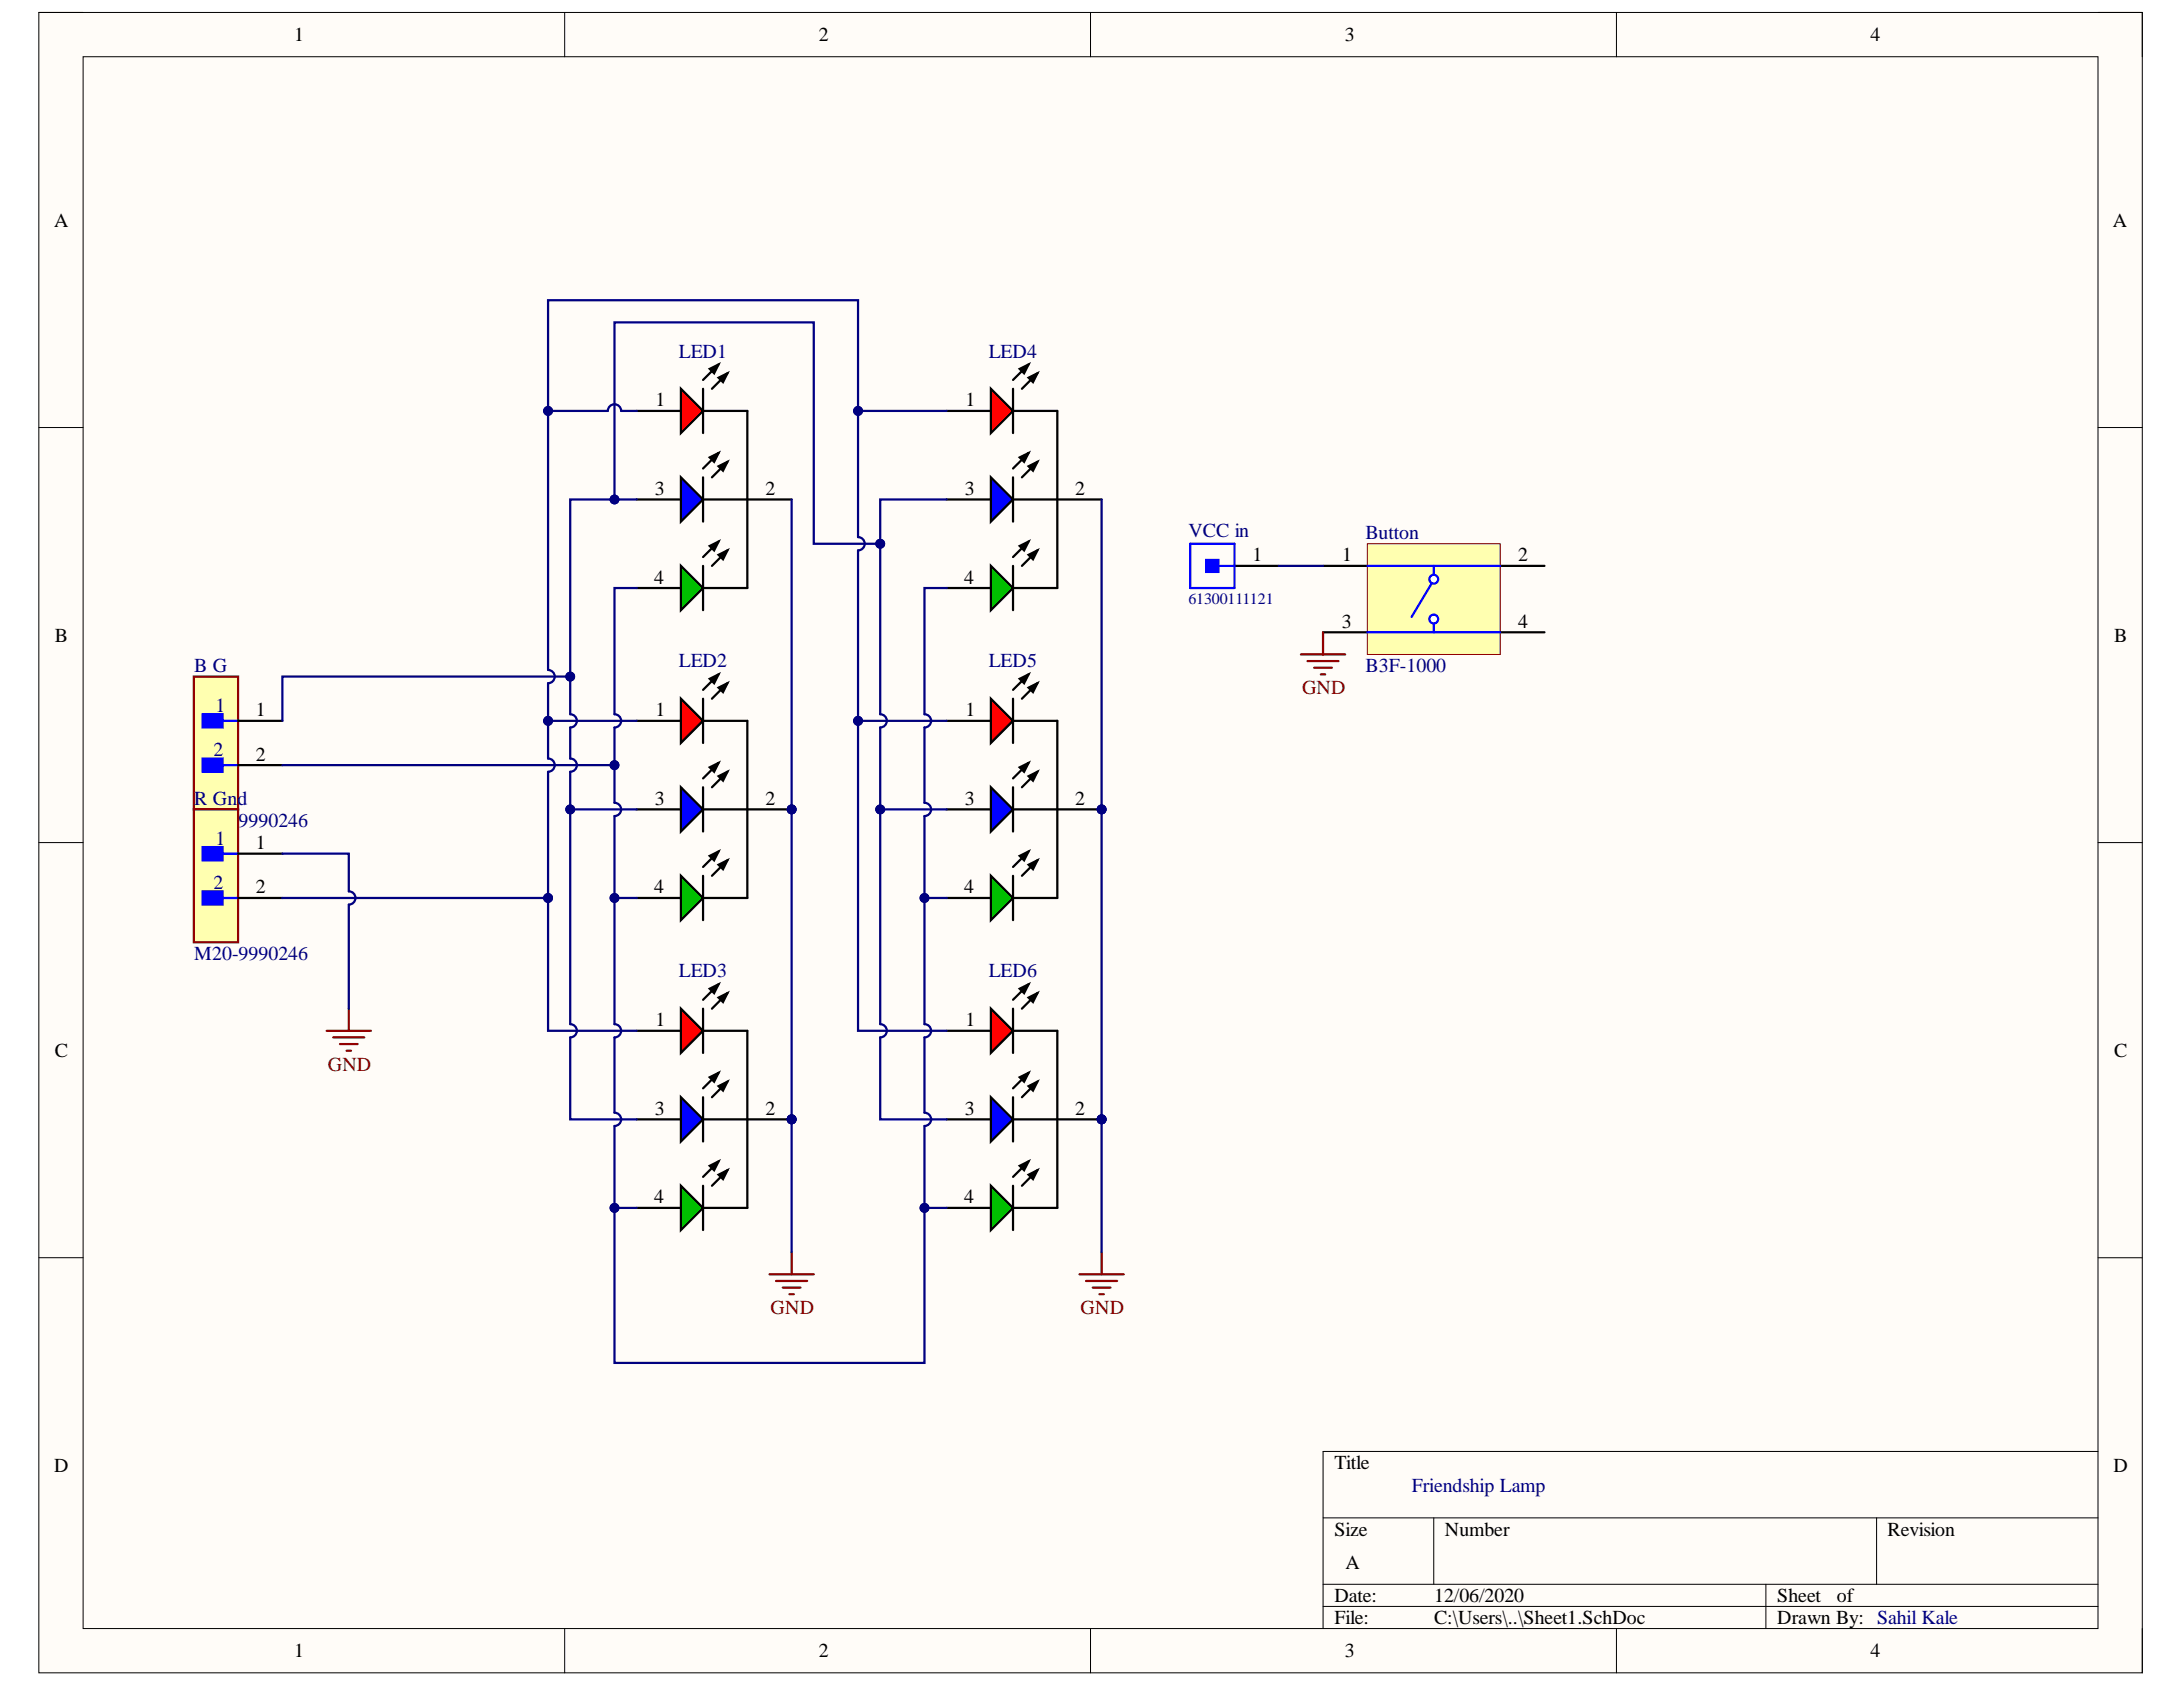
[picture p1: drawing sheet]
<svg xmlns="http://www.w3.org/2000/svg" width="279mm" height="216mm" viewBox="0 0 279 216" stroke-linecap="round" stroke-linejoin="round" font-family="sans-serif">
<defs><g id="words">
<g font-size="2.5">
<text x="37.6" y="5.3">1</text>
<text x="104.8" y="5.3">2</text>
<text x="172.1" y="5.3">3</text>
<text x="239.4" y="5.3">4</text>
<text x="6.9" y="29">A</text>
<text x="270.4" y="29">A</text>
<text x="83.9" y="52">1</text>
<text x="123.6" y="52">1</text>
<text x="83.8" y="63.4">3</text>
<text x="98" y="63.4">2</text>
<text x="123.5" y="63.4">3</text>
<text x="137.6" y="63.4">2</text>
<text x="160.3" y="71.8">1</text>
<text x="171.8" y="71.8">1</text>
<text x="194.3" y="71.8">2</text>
<text x="83.7" y="74.7">4</text>
<text x="123.4" y="74.7">4</text>
<text x="7" y="82.1">B</text>
<text x="171.7" y="80.4">3</text>
<text x="194.3" y="80.4">4</text>
<text x="270.6" y="82.1">B</text>
<text x="32.7" y="91.7">1</text>
<text x="83.9" y="91.7">1</text>
<text x="123.6" y="91.7">1</text>
<text x="32.7" y="97.3">2</text>
<text x="83.8" y="103">3</text>
<text x="98" y="103">2</text>
<text x="123.5" y="103">3</text>
<text x="137.6" y="103">2</text>
<text x="32.7" y="108.7">1</text>
<text x="32.7" y="114.3">2</text>
<text x="83.7" y="114.3">4</text>
<text x="123.4" y="114.3">4</text>
<text x="83.9" y="131.3">1</text>
<text x="123.6" y="131.3">1</text>
<text x="7" y="135.2">C</text>
<text x="270.6" y="135.2">C</text>
<text x="83.8" y="142.7">3</text>
<text x="98" y="142.7">2</text>
<text x="123.5" y="142.7">3</text>
<text x="137.6" y="142.7">2</text>
<text x="83.7" y="154">4</text>
<text x="123.4" y="154">4</text>
<text x="6.9" y="188.3">D</text>
<text x="170.8" y="188">Title</text>
<text x="270.5" y="188.3">D</text>
<text x="170.8" y="196.5">Size</text>
<text x="184.9" y="196.5">Number</text>
<text x="241.6" y="196.5">Revision</text>
<text x="172.2" y="200.8">A</text>
<text x="170.8" y="205">Date:</text>
<text x="170.8" y="207.9">File:</text>
<text x="183.6" y="205">12/06/2020</text>
<text x="183.6" y="207.9">C:\Users\..\Sheet1.SchDoc</text>
<text x="227.5" y="205">Sheet</text>
<text x="227.5" y="207.9">Drawn By: Sahil Kale</text>
<text x="235.1" y="205">of</text>
<text x="37.6" y="212.1">1</text>
<text x="104.8" y="212.1">2</text>
<text x="172.1" y="212.1">3</text>
<text x="239.4" y="212.1">4</text>
</g>
<g font-size="2.5" fill="#000080">
<text x="86.9" y="45.8">LED1</text>
<text x="126.5" y="45.8">LED4</text>
<text x="152.1" y="68.8">VCC in</text>
<text x="174.8" y="69">Button</text>
<text x="24.9" y="86">B G</text>
<text x="86.9" y="85.4">LED2</text>
<text x="126.5" y="85.4">LED5</text>
<text x="174.8" y="86">B3F-1000</text>
<text x="27.6" y="91.1">1</text>
<text x="27.3" y="96.8">2</text>
<text x="24.9" y="105.9">M20-9990246</text>
<text x="24.9" y="103">R Gnd</text>
<text x="27.3" y="113.8">2</text>
<text x="27.6" y="108.1">1</text>
<text x="24.9" y="122.9">M20-9990246</text>
<text x="86.9" y="125.1">LED3</text>
<text x="126.5" y="125.1">LED6</text>
<text x="180.7" y="190.9">Friendship Lamp</text>
</g>
<g font-size="2.5" fill="#800000">
<text x="166.6" y="88.8">GND</text>
<text x="42" y="137">GND</text>
<text x="98.6" y="168.2">GND</text>
<text x="138.3" y="168.2">GND</text>
</g>
<text font-size="2" fill="#000080" x="152.1" y="77.3">61300111121</text>
</g></defs>
<path d="M5 1.6h269.2v212.5h-269.2z" fill-rule="evenodd" fill="#fffcf8"/>
<path d="M5 1.6h269.2v212.5h-269.2z" fill="none" stroke="#000" stroke-width=".13"/>
<path d="M10.6 7.3h257.9v201.1h-257.9z" fill-rule="evenodd" fill="#fffcf8"/>
<g fill="none" stroke="#000" stroke-width=".13">
<path d="M5 1.6h5.6M10.6 7.3h257.9v201.1h-257.9zM72.3 1.6v5.7M139.6 1.6v5.7M206.9 1.6v5.7M268.5 1.6h5.7v5.7M5 54.7h5.6M268.5 54.7h5.7M5 107.8h5.6M268.5 107.8h5.7M5 161h5.6M268.5 161h5.7"/>
<path d="M169.3 194.3h99.2M183.5 194.3v8.5M240.2 194.3v8.5M268.5 185.8h-99.2v22.6M72.3 208.4v5.7M139.6 208.4v5.7M169.3 202.8h99.2M169.3 205.6h99.2M206.9 208.4v5.7M226 202.8v5.6M274.2 208.4v5.7"/>
</g>
<path d="M81.5 52.6h5.6M81.5 63.9h5.6M81.5 75.3h5.6M95.7 63.9h5.6" fill="none" stroke="#000" stroke-width=".29"/>
<path d="M87.1 61.1l2.9 2.8-2.9 2.9z" fill="#00f"/>
<path d="M90.8 58.5l1.2-.5-.6 1.1zM92 59.7l1.1-.6-.6 1.1zM92 58l-2 2M93.1 59.1l-2 2M87.1 61.1l2.9 2.8-2.9 2.9zM90 61.1v5.7" fill="none" stroke="#000" stroke-width=".29"/>
<path d="M90.8 58.5l1.2-.5-.6 1.1zM92 59.7l1.1-.6-.6 1.1z" fill="#000"/>
<path d="M87.1 49.8l2.9 2.8-2.9 2.8z" fill="#f00"/>
<path d="M87.1 49.8l2.9 2.8-2.9 2.8zM90 49.8v5.6M90.8 47.2l1.2-.6-.6 1.2zM92 48.3l1.1-.5-.6 1.1zM92 46.6l-2 2M93.1 47.8l-2 2" fill="none" stroke="#000" stroke-width=".29"/>
<path d="M90.8 47.2l1.2-.6-.6 1.2zM92 48.3l1.1-.5-.6 1.1z" fill="#000"/>
<path d="M87.1 72.4l2.9 2.9-2.9 2.8z" fill="#00bf00"/>
<path d="M90 52.6h5.7v22.7h-5.7M87.1 72.4l2.9 2.9-2.9 2.8zM90 72.4v5.7M90 63.9h5.7M90.8 69.9l1.2-.6-.6 1.1zM92 71l1.1-.6-.6 1.2zM92 69.3l-2 2M93.1 70.4l-2 2" fill="none" stroke="#000" stroke-width=".29"/>
<path d="M90.8 69.9l1.2-.6-.6 1.1zM92 71l1.1-.6-.6 1.2z" fill="#000"/>
<circle cx="101.3" cy="103.6" r=".57" fill="#000080"/>
<circle cx="101.3" cy="103.6" r=".57" fill="none" stroke="#000080" stroke-width=".13"/>
<path d="M81.5 92.3h5.6M95.7 103.6h5.6" fill="none" stroke="#000" stroke-width=".29"/>
<circle cx="101.3" cy="103.6" r=".57" fill="#000080"/>
<circle cx="101.3" cy="103.6" r=".57" fill="none" stroke="#000080" stroke-width=".13"/>
<path d="M81.5 103.6h5.6M81.5 114.9h5.6" fill="none" stroke="#000" stroke-width=".29"/>
<path d="M87.1 100.8l2.9 2.8-2.9 2.8z" fill="#00f"/>
<path d="M90.8 98.2l1.2-.6-.6 1.2zM92 99.3l1.1-.5-.6 1.1zM92 97.6l-2 2M93.1 98.8l-2 2M87.1 100.8l2.9 2.8-2.9 2.8zM90 100.8v5.6" fill="none" stroke="#000" stroke-width=".29"/>
<path d="M90.8 98.2l1.2-.6-.6 1.2zM92 99.3l1.1-.5-.6 1.1z" fill="#000"/>
<path d="M87.1 89.4l2.9 2.9-2.9 2.8z" fill="#f00"/>
<path d="M87.1 89.4l2.9 2.9-2.9 2.8zM90 89.4v5.7M90.8 86.9l1.2-.6-.6 1.1zM92 88l1.1-.6-.6 1.2zM92 86.3l-2 2M93.1 87.4l-2 2" fill="none" stroke="#000" stroke-width=".29"/>
<path d="M90.8 86.9l1.2-.6-.6 1.1zM92 88l1.1-.6-.6 1.2z" fill="#000"/>
<path d="M87.1 112.1l2.9 2.8-2.9 2.9z" fill="#00bf00"/>
<path d="M90 92.3h5.7v22.6h-5.7M87.1 112.1l2.9 2.8-2.9 2.9zM90 112.1v5.7M90 103.6h5.7M90.8 109.5l1.2-.5-.6 1.1zM92 110.7l1.1-.6-.6 1.1zM92 109l-2 2M93.1 110.1l-2 2" fill="none" stroke="#000" stroke-width=".29"/>
<path d="M90.8 109.5l1.2-.5-.6 1.1zM92 110.7l1.1-.6-.6 1.1z" fill="#000"/>
<circle cx="101.3" cy="143.3" r=".57" fill="#000080"/>
<circle cx="101.3" cy="143.3" r=".57" fill="none" stroke="#000080" stroke-width=".13"/>
<path d="M81.5 131.9h5.6M95.7 143.3h5.6" fill="none" stroke="#000" stroke-width=".29"/>
<circle cx="101.3" cy="143.3" r=".57" fill="#000080"/>
<circle cx="101.3" cy="143.3" r=".57" fill="none" stroke="#000080" stroke-width=".13"/>
<path d="M81.5 143.3h5.6M81.5 154.6h5.6" fill="none" stroke="#000" stroke-width=".29"/>
<path d="M87.1 140.4l2.9 2.9-2.9 2.8z" fill="#00f"/>
<path d="M90.8 137.9l1.2-.6-.6 1.1zM92 139l1.1-.6-.6 1.2zM92 137.3l-2 2M93.1 138.4l-2 2M87.1 140.4l2.9 2.9-2.9 2.8zM90 140.4v5.7" fill="none" stroke="#000" stroke-width=".29"/>
<path d="M90.8 137.9l1.2-.6-.6 1.1zM92 139l1.1-.6-.6 1.2z" fill="#000"/>
<path d="M87.1 129.1l2.9 2.8-2.9 2.9z" fill="#f00"/>
<path d="M87.1 129.1l2.9 2.8-2.9 2.9zM90 129.1v5.7M90.8 126.5l1.2-.5-.6 1.1zM92 127.7l1.1-.6-.6 1.1zM92 126l-2 2M93.1 127.1l-2 2" fill="none" stroke="#000" stroke-width=".29"/>
<path d="M90.8 126.5l1.2-.5-.6 1.1zM92 127.7l1.1-.6-.6 1.1z" fill="#000"/>
<path d="M87.1 151.8l2.9 2.8-2.9 2.8z" fill="#00bf00"/>
<path d="M121.2 52.6h5.6M121.2 63.9h5.6M121.2 75.3h5.6M135.3 63.9h5.7M90 131.9h5.7v22.7h-5.7M87.1 151.8l2.9 2.8-2.9 2.8zM90 151.8v5.6M90 143.3h5.7M90.8 149.2l1.2-.6-.6 1.2zM92 150.3l1.1-.5-.6 1.1zM92 148.6l-2 2M93.1 149.8l-2 2" fill="none" stroke="#000" stroke-width=".29"/>
<path d="M90.8 149.2l1.2-.6-.6 1.2zM92 150.3l1.1-.5-.6 1.1z" fill="#000"/>
<path d="M98.5 163.1h5.7M99.3 163.9h4M100.2 164.8h2.3M101 165.6h.6M101.3 160.3v2.8" fill="none" stroke="#800000" stroke-width=".29"/>
<path d="M126.8 61.1l2.9 2.8-2.9 2.9z" fill="#00f"/>
<path d="M130.5 58.5l1.1-.5-.5 1.1zM131.6 59.7l1.2-.6-.6 1.1zM131.6 58l-1.9 2M132.8 59.1l-2 2M126.8 61.1l2.9 2.8-2.9 2.9zM129.7 61.1v5.7" fill="none" stroke="#000" stroke-width=".29"/>
<path d="M130.5 58.5l1.1-.5-.5 1.1zM131.6 59.7l1.2-.6-.6 1.1z" fill="#000"/>
<path d="M126.8 49.8l2.9 2.8-2.9 2.8z" fill="#f00"/>
<path d="M126.8 49.8l2.9 2.8-2.9 2.8zM129.7 49.8v5.6M130.5 47.2l1.1-.6-.5 1.2zM131.6 48.3l1.2-.5-.6 1.1zM131.6 46.6l-1.9 2M132.8 47.8l-2 2" fill="none" stroke="#000" stroke-width=".29"/>
<path d="M130.5 47.2l1.1-.6-.5 1.2zM131.6 48.3l1.2-.5-.6 1.1z" fill="#000"/>
<path d="M126.8 72.4l2.9 2.9-2.9 2.8z" fill="#00bf00"/>
<path d="M129.7 52.6h5.6v22.7h-5.6M126.8 72.4l2.9 2.9-2.9 2.8zM129.7 72.4v5.7M129.7 63.9h5.6M130.5 69.9l1.1-.6-.5 1.1zM131.6 71l1.2-.6-.6 1.2zM131.6 69.3l-1.9 2M132.8 70.4l-2 2" fill="none" stroke="#000" stroke-width=".29"/>
<path d="M130.5 69.9l1.1-.6-.5 1.1zM131.6 71l1.2-.6-.6 1.2z" fill="#000"/>
<circle cx="141" cy="103.6" r=".57" fill="#000080"/>
<circle cx="141" cy="103.6" r=".57" fill="none" stroke="#000080" stroke-width=".13"/>
<path d="M121.2 92.3h5.6M135.3 103.6h5.7" fill="none" stroke="#000" stroke-width=".29"/>
<circle cx="141" cy="103.6" r=".57" fill="#000080"/>
<circle cx="141" cy="103.6" r=".57" fill="none" stroke="#000080" stroke-width=".13"/>
<path d="M121.2 103.6h5.6M121.2 114.9h5.6" fill="none" stroke="#000" stroke-width=".29"/>
<path d="M126.8 100.8l2.9 2.8-2.9 2.8z" fill="#00f"/>
<path d="M130.5 98.2l1.1-.6-.5 1.2zM131.6 99.3l1.2-.5-.6 1.1zM131.6 97.6l-1.9 2M132.8 98.8l-2 2M126.8 100.8l2.9 2.8-2.9 2.8zM129.7 100.8v5.6" fill="none" stroke="#000" stroke-width=".29"/>
<path d="M130.5 98.2l1.1-.6-.5 1.2zM131.6 99.3l1.2-.5-.6 1.1z" fill="#000"/>
<path d="M126.8 89.4l2.9 2.9-2.9 2.8z" fill="#f00"/>
<path d="M126.8 89.4l2.9 2.9-2.9 2.8zM129.7 89.4v5.7M130.5 86.9l1.1-.6-.5 1.1zM131.6 88l1.2-.6-.6 1.2zM131.6 86.3l-1.9 2M132.8 87.4l-2 2" fill="none" stroke="#000" stroke-width=".29"/>
<path d="M130.5 86.9l1.1-.6-.5 1.1zM131.6 88l1.2-.6-.6 1.2z" fill="#000"/>
<path d="M126.8 112.1l2.9 2.8-2.9 2.9z" fill="#00bf00"/>
<path d="M129.7 92.3h5.6v22.6h-5.6M126.8 112.1l2.9 2.8-2.9 2.9zM129.7 112.1v5.7M129.7 103.6h5.6M130.5 109.5l1.1-.5-.5 1.1zM131.6 110.7l1.2-.6-.6 1.1zM131.6 109l-1.9 2M132.8 110.1l-2 2" fill="none" stroke="#000" stroke-width=".29"/>
<path d="M130.5 109.5l1.1-.5-.5 1.1zM131.6 110.7l1.2-.6-.6 1.1z" fill="#000"/>
<circle cx="141" cy="143.3" r=".57" fill="#000080"/>
<circle cx="141" cy="143.3" r=".57" fill="none" stroke="#000080" stroke-width=".13"/>
<path d="M121.2 131.9h5.6M135.3 143.3h5.7" fill="none" stroke="#000" stroke-width=".29"/>
<circle cx="141" cy="143.3" r=".57" fill="#000080"/>
<circle cx="141" cy="143.3" r=".57" fill="none" stroke="#000080" stroke-width=".13"/>
<path d="M121.2 143.3h5.6M121.2 154.6h5.6" fill="none" stroke="#000" stroke-width=".29"/>
<path d="M126.8 140.4l2.9 2.9-2.9 2.8z" fill="#00f"/>
<path d="M130.5 137.9l1.1-.6-.5 1.1zM131.6 139l1.2-.6-.6 1.2zM131.6 137.3l-1.9 2M132.8 138.4l-2 2M126.8 140.4l2.9 2.9-2.9 2.8zM129.7 140.4v5.7" fill="none" stroke="#000" stroke-width=".29"/>
<path d="M130.5 137.9l1.1-.6-.5 1.1zM131.6 139l1.2-.6-.6 1.2z" fill="#000"/>
<path d="M126.8 129.1l2.9 2.8-2.9 2.9z" fill="#f00"/>
<path d="M126.8 129.1l2.9 2.8-2.9 2.9zM129.7 129.1v5.7M130.5 126.5l1.1-.5-.5 1.1zM131.6 127.7l1.2-.6-.6 1.1zM131.6 126l-1.9 2M132.8 127.1l-2 2" fill="none" stroke="#000" stroke-width=".29"/>
<path d="M130.5 126.5l1.1-.5-.5 1.1zM131.6 127.7l1.2-.6-.6 1.1z" fill="#000"/>
<path d="M126.8 151.8l2.9 2.8-2.9 2.8z" fill="#00bf00"/>
<path d="M129.7 131.9h5.6v22.7h-5.6M126.8 151.8l2.9 2.8-2.9 2.8zM129.7 151.8v5.6M129.7 143.3h5.6M130.5 149.2l1.1-.6-.5 1.2zM131.6 150.3l1.2-.5-.6 1.1zM131.6 148.6l-1.9 2M132.8 149.8l-2 2" fill="none" stroke="#000" stroke-width=".29"/>
<path d="M130.5 149.2l1.1-.6-.5 1.2zM131.6 150.3l1.2-.5-.6 1.1z" fill="#000"/>
<path d="M41.8 131.9h5.7M42.7 132.8h3.9M43.5 133.6h2.3M44.4 134.5h.5M44.6 129.1v2.8M138.2 163.1h5.6M139 163.9h4M139.9 164.8h2.2M140.7 165.6h.6M141 160.3v2.8" fill="none" stroke="#800000" stroke-width=".29"/>
<path d="M24.8 86.6h5.7v17h-5.7z" fill-rule="evenodd" fill="#ffffb0"/>
<path d="M24.8 86.6h5.7v17h-5.7z" fill="none" stroke="#800000" stroke-width=".29"/>
<path d="M25.9 91.4h2.6v1.7h-2.6z" fill-rule="evenodd" fill="#00f"/>
<path d="M25.9 91.4h2.6v1.7h-2.6zM28.5 92.3h2" fill="none" stroke="#00f" stroke-width=".29"/>
<path d="M25.9 97.1h2.6v1.7h-2.6z" fill-rule="evenodd" fill="#00f"/>
<path d="M25.9 97.1h2.6v1.7h-2.6zM28.5 97.9h2" fill="none" stroke="#00f" stroke-width=".29"/>
<path d="M30.5 92.3h5.6M30.5 97.9h5.6" fill="none" stroke="#000" stroke-width=".29"/>
<path d="M24.8 103.6h5.7v17h-5.7z" fill-rule="evenodd" fill="#ffffb0"/>
<path d="M24.8 103.6h5.7v17h-5.7z" fill="none" stroke="#800000" stroke-width=".29"/>
<path d="M25.9 108.4h2.6v1.7h-2.6z" fill-rule="evenodd" fill="#00f"/>
<path d="M25.9 108.4h2.6v1.7h-2.6zM28.5 109.3h2" fill="none" stroke="#00f" stroke-width=".29"/>
<path d="M25.9 114.1h2.6v1.7h-2.6z" fill-rule="evenodd" fill="#00f"/>
<path d="M152.3 69.6h5.7v5.7h-5.7zM156 72.4h2M25.9 114.1h2.6v1.7h-2.6zM28.5 114.9h2" fill="none" stroke="#00f" stroke-width=".29"/>
<path d="M158 72.4h5.7M30.5 109.3h5.6M30.5 114.9h5.6" fill="none" stroke="#000" stroke-width=".29"/>
<path d="M154.3 71.6h1.7v1.7h-1.7z" fill-rule="evenodd" fill="#00f"/>
<path d="M154.3 71.6h1.7v1.7h-1.7z" fill="none" stroke="#00f" stroke-width=".13"/>
<path d="M169.3 72.4h5.7M192 72.4h5.7M169.3 80.9h5.7M192 80.9h5.7" fill="none" stroke="#000" stroke-width=".29"/>
<path d="M175 69.6h17v14.2h-17z" fill-rule="evenodd" fill="#ffffb0"/>
<path d="M175 69.6h17v14.2h-17z" fill="none" stroke="#800000" stroke-width=".13"/>
<path d="M175 72.4h17M183.5 79.8v1.1M175 80.9h17" fill="none" stroke="#00f" stroke-width=".29"/>
<circle cx="183.5" cy="79.2" r=".57" fill="#fff"/>
<circle cx="183.5" cy="79.2" r=".57" fill="none" stroke="#00f" stroke-width=".29"/>
<circle cx="183.5" cy="74.1" r=".57" fill="#fff"/>
<g fill="none" stroke="#00f" stroke-width=".29">
<path d="M183.2 74.7l-2.5 4.2M183.5 72.4v1.2"/>
<circle cx="183.5" cy="74.1" r=".57"/>
</g>
<path d="M166.5 83.8h5.7M167.3 84.6h4M168.2 85.5h2.3M169 86.3h.6M169.3 80.9v2.9" fill="none" stroke="#800000" stroke-width=".29"/>
<path d="M78.6 63.9v-22.6h25.6v28.3h8.5" fill="none" stroke="#000080" stroke-width=".29"/>
<circle cx="112.7" cy="69.6" r=".57" fill="#000080"/>
<circle cx="112.7" cy="69.6" r=".57" fill="none" stroke="#000080" stroke-width=".13"/>
<circle cx="78.6" cy="63.9" r=".57" fill="#000080"/>
<circle cx="78.6" cy="63.9" r=".57" fill="none" stroke="#000080" stroke-width=".13"/>
<path d="M36.1 114.9h34" fill="none" stroke="#000080" stroke-width=".29"/>
<circle cx="70.1" cy="114.9" r=".57" fill="#000080"/>
<circle cx="70.1" cy="114.9" r=".57" fill="none" stroke="#000080" stroke-width=".13"/>
<path d="M36.1 97.9h42.5M36.1 109.3h8.5v4.8a.85 .85 0 0 1 .9 .8 .85 .85 0 0 1-.9 .9v13.3" fill="none" stroke="#000080" stroke-width=".29"/>
<circle cx="78.6" cy="97.9" r=".57" fill="#000080"/>
<circle cx="78.6" cy="97.9" r=".57" fill="none" stroke="#000080" stroke-width=".13"/>
<path d="M73 86.6h-36.9v5.7" fill="none" stroke="#000080" stroke-width=".29"/>
<circle cx="73" cy="86.6" r=".57" fill="#000080"/>
<circle cx="73" cy="86.6" r=".57" fill="none" stroke="#000080" stroke-width=".13"/>
<path d="M81.5 52.6h-2a.85 .85 0 0 0-.9-.9 .85 .85 0 0 0-.8 .9h-7.7v33.1a.85 .85 0 0 1 .9 .9 .85 .85 0 0 1-.9 .8v9.7a.85 .85 0 0 1 .9 .8 .85 .85 0 0 1-.9 .9v33.1h11.4" fill="none" stroke="#000080" stroke-width=".29"/>
<circle cx="70.1" cy="52.6" r=".57" fill="#000080"/>
<circle cx="70.1" cy="52.6" r=".57" fill="none" stroke="#000080" stroke-width=".13"/>
<circle cx="70.1" cy="92.3" r=".57" fill="#000080"/>
<circle cx="70.1" cy="92.3" r=".57" fill="none" stroke="#000080" stroke-width=".13"/>
<circle cx="70.1" cy="114.9" r=".57" fill="#000080"/>
<circle cx="70.1" cy="114.9" r=".57" fill="none" stroke="#000080" stroke-width=".13"/>
<path d="M70.1 92.3h11.4" fill="none" stroke="#000080" stroke-width=".29"/>
<circle cx="70.1" cy="92.3" r=".57" fill="#000080"/>
<circle cx="70.1" cy="92.3" r=".57" fill="none" stroke="#000080" stroke-width=".13"/>
<path d="M70.1 52.6v-14.2h39.7v14.2" fill="none" stroke="#000080" stroke-width=".29"/>
<circle cx="70.1" cy="52.6" r=".57" fill="#000080"/>
<circle cx="70.1" cy="52.6" r=".57" fill="none" stroke="#000080" stroke-width=".13"/>
<circle cx="109.8" cy="52.6" r=".57" fill="#000080"/>
<circle cx="109.8" cy="52.6" r=".57" fill="none" stroke="#000080" stroke-width=".13"/>
<path d="M81.5 63.9h-8.5v27.5a.85 .85 0 0 1 .8 .9 .85 .85 0 0 1-.8 .8v4a.85 .85 0 0 1 .8 .8 .85 .85 0 0 1-.8 .9v32.3a.85 .85 0 0 1 .8 .8 .85 .85 0 0 1-.8 .9v10.5h8.5" fill="none" stroke="#000080" stroke-width=".29"/>
<circle cx="73" cy="103.6" r=".57" fill="#000080"/>
<circle cx="73" cy="103.6" r=".57" fill="none" stroke="#000080" stroke-width=".13"/>
<circle cx="73" cy="86.6" r=".57" fill="#000080"/>
<circle cx="73" cy="86.6" r=".57" fill="none" stroke="#000080" stroke-width=".13"/>
<circle cx="78.6" cy="63.9" r=".57" fill="#000080"/>
<circle cx="78.6" cy="63.9" r=".57" fill="none" stroke="#000080" stroke-width=".13"/>
<path d="M73 103.6h8.5" fill="none" stroke="#000080" stroke-width=".29"/>
<circle cx="73" cy="103.6" r=".57" fill="#000080"/>
<circle cx="73" cy="103.6" r=".57" fill="none" stroke="#000080" stroke-width=".13"/>
<path d="M78.6 154.6v19.8h39.7v-19.8" fill="none" stroke="#000080" stroke-width=".29"/>
<circle cx="78.6" cy="154.6" r=".57" fill="#000080"/>
<circle cx="78.6" cy="154.6" r=".57" fill="none" stroke="#000080" stroke-width=".13"/>
<circle cx="118.3" cy="154.6" r=".57" fill="#000080"/>
<circle cx="118.3" cy="154.6" r=".57" fill="none" stroke="#000080" stroke-width=".13"/>
<path d="M81.5 75.3h-2.9v16.1a.85 .85 0 0 1 .9 .9 .85 .85 0 0 1-.9 .8v9.6a.85 .85 0 0 1 .9 .9 .85 .85 0 0 1-.9 .8v26.7a.85 .85 0 0 1 .9 .8 .85 .85 0 0 1-.9 .9v9.6a.85 .85 0 0 1 .9 .9 .85 .85 0 0 1-.9 .8v10.5h2.9" fill="none" stroke="#000080" stroke-width=".29"/>
<circle cx="78.6" cy="97.9" r=".57" fill="#000080"/>
<circle cx="78.6" cy="97.9" r=".57" fill="none" stroke="#000080" stroke-width=".13"/>
<circle cx="78.6" cy="114.9" r=".57" fill="#000080"/>
<circle cx="78.6" cy="114.9" r=".57" fill="none" stroke="#000080" stroke-width=".13"/>
<circle cx="78.6" cy="154.6" r=".57" fill="#000080"/>
<circle cx="78.6" cy="154.6" r=".57" fill="none" stroke="#000080" stroke-width=".13"/>
<path d="M78.6 114.9h2.9" fill="none" stroke="#000080" stroke-width=".29"/>
<circle cx="78.6" cy="114.9" r=".57" fill="#000080"/>
<circle cx="78.6" cy="114.9" r=".57" fill="none" stroke="#000080" stroke-width=".13"/>
<path d="M121.2 52.6h-11.4v16.1a.85 .85 0 0 1 .9 .9 .85 .85 0 0 1-.9 .8v61.5h11.4" fill="none" stroke="#000080" stroke-width=".29"/>
<circle cx="109.8" cy="52.6" r=".57" fill="#000080"/>
<circle cx="109.8" cy="52.6" r=".57" fill="none" stroke="#000080" stroke-width=".13"/>
<circle cx="109.8" cy="92.3" r=".57" fill="#000080"/>
<circle cx="109.8" cy="92.3" r=".57" fill="none" stroke="#000080" stroke-width=".13"/>
<path d="M109.8 92.3h11.4" fill="none" stroke="#000080" stroke-width=".29"/>
<circle cx="109.8" cy="92.3" r=".57" fill="#000080"/>
<circle cx="109.8" cy="92.3" r=".57" fill="none" stroke="#000080" stroke-width=".13"/>
<path d="M121.2 63.9h-8.5v27.5a.85 .85 0 0 1 .8 .9 .85 .85 0 0 1-.8 .8v38a.85 .85 0 0 1 .8 .8 .85 .85 0 0 1-.8 .9v10.5h8.5" fill="none" stroke="#000080" stroke-width=".29"/>
<circle cx="112.7" cy="69.6" r=".57" fill="#000080"/>
<circle cx="112.7" cy="69.6" r=".57" fill="none" stroke="#000080" stroke-width=".13"/>
<circle cx="112.7" cy="103.6" r=".57" fill="#000080"/>
<circle cx="112.7" cy="103.6" r=".57" fill="none" stroke="#000080" stroke-width=".13"/>
<path d="M112.7 103.6h8.5" fill="none" stroke="#000080" stroke-width=".29"/>
<circle cx="112.7" cy="103.6" r=".57" fill="#000080"/>
<circle cx="112.7" cy="103.6" r=".57" fill="none" stroke="#000080" stroke-width=".13"/>
<path d="M121.2 75.3h-2.9v16.1a.85 .85 0 0 1 .9 .9 .85 .85 0 0 1-.9 .8v9.6a.85 .85 0 0 1 .9 .9 .85 .85 0 0 1-.9 .8v26.7a.85 .85 0 0 1 .9 .8 .85 .85 0 0 1-.9 .9v9.6a.85 .85 0 0 1 .9 .9 .85 .85 0 0 1-.9 .8v10.5h2.9" fill="none" stroke="#000080" stroke-width=".29"/>
<circle cx="118.3" cy="114.9" r=".57" fill="#000080"/>
<circle cx="118.3" cy="114.9" r=".57" fill="none" stroke="#000080" stroke-width=".13"/>
<circle cx="118.3" cy="154.6" r=".57" fill="#000080"/>
<circle cx="118.3" cy="154.6" r=".57" fill="none" stroke="#000080" stroke-width=".13"/>
<path d="M118.3 114.9h2.9" fill="none" stroke="#000080" stroke-width=".29"/>
<circle cx="118.3" cy="114.9" r=".57" fill="#000080"/>
<circle cx="118.3" cy="114.9" r=".57" fill="none" stroke="#000080" stroke-width=".13"/>
<path d="M163.7 72.4h5.6M101.3 143.3v17" fill="none" stroke="#000080" stroke-width=".29"/>
<circle cx="101.3" cy="143.3" r=".57" fill="#000080"/>
<circle cx="101.3" cy="143.3" r=".57" fill="none" stroke="#000080" stroke-width=".13"/>
<path d="M101.3 63.9v79.4" fill="none" stroke="#000080" stroke-width=".29"/>
<circle cx="101.3" cy="103.6" r=".57" fill="#000080"/>
<circle cx="101.3" cy="103.6" r=".57" fill="none" stroke="#000080" stroke-width=".13"/>
<circle cx="101.3" cy="143.3" r=".57" fill="#000080"/>
<circle cx="101.3" cy="143.3" r=".57" fill="none" stroke="#000080" stroke-width=".13"/>
<path d="M141 143.3v17" fill="none" stroke="#000080" stroke-width=".29"/>
<circle cx="141" cy="143.3" r=".57" fill="#000080"/>
<circle cx="141" cy="143.3" r=".57" fill="none" stroke="#000080" stroke-width=".13"/>
<path d="M141 63.9v79.4" fill="none" stroke="#000080" stroke-width=".29"/>
<circle cx="141" cy="103.6" r=".57" fill="#000080"/>
<circle cx="141" cy="103.6" r=".57" fill="none" stroke="#000080" stroke-width=".13"/>
<circle cx="141" cy="143.3" r=".57" fill="#000080"/>
<circle cx="141" cy="143.3" r=".57" fill="none" stroke="#000080" stroke-width=".13"/>
<use href="#words"/>
</svg>
